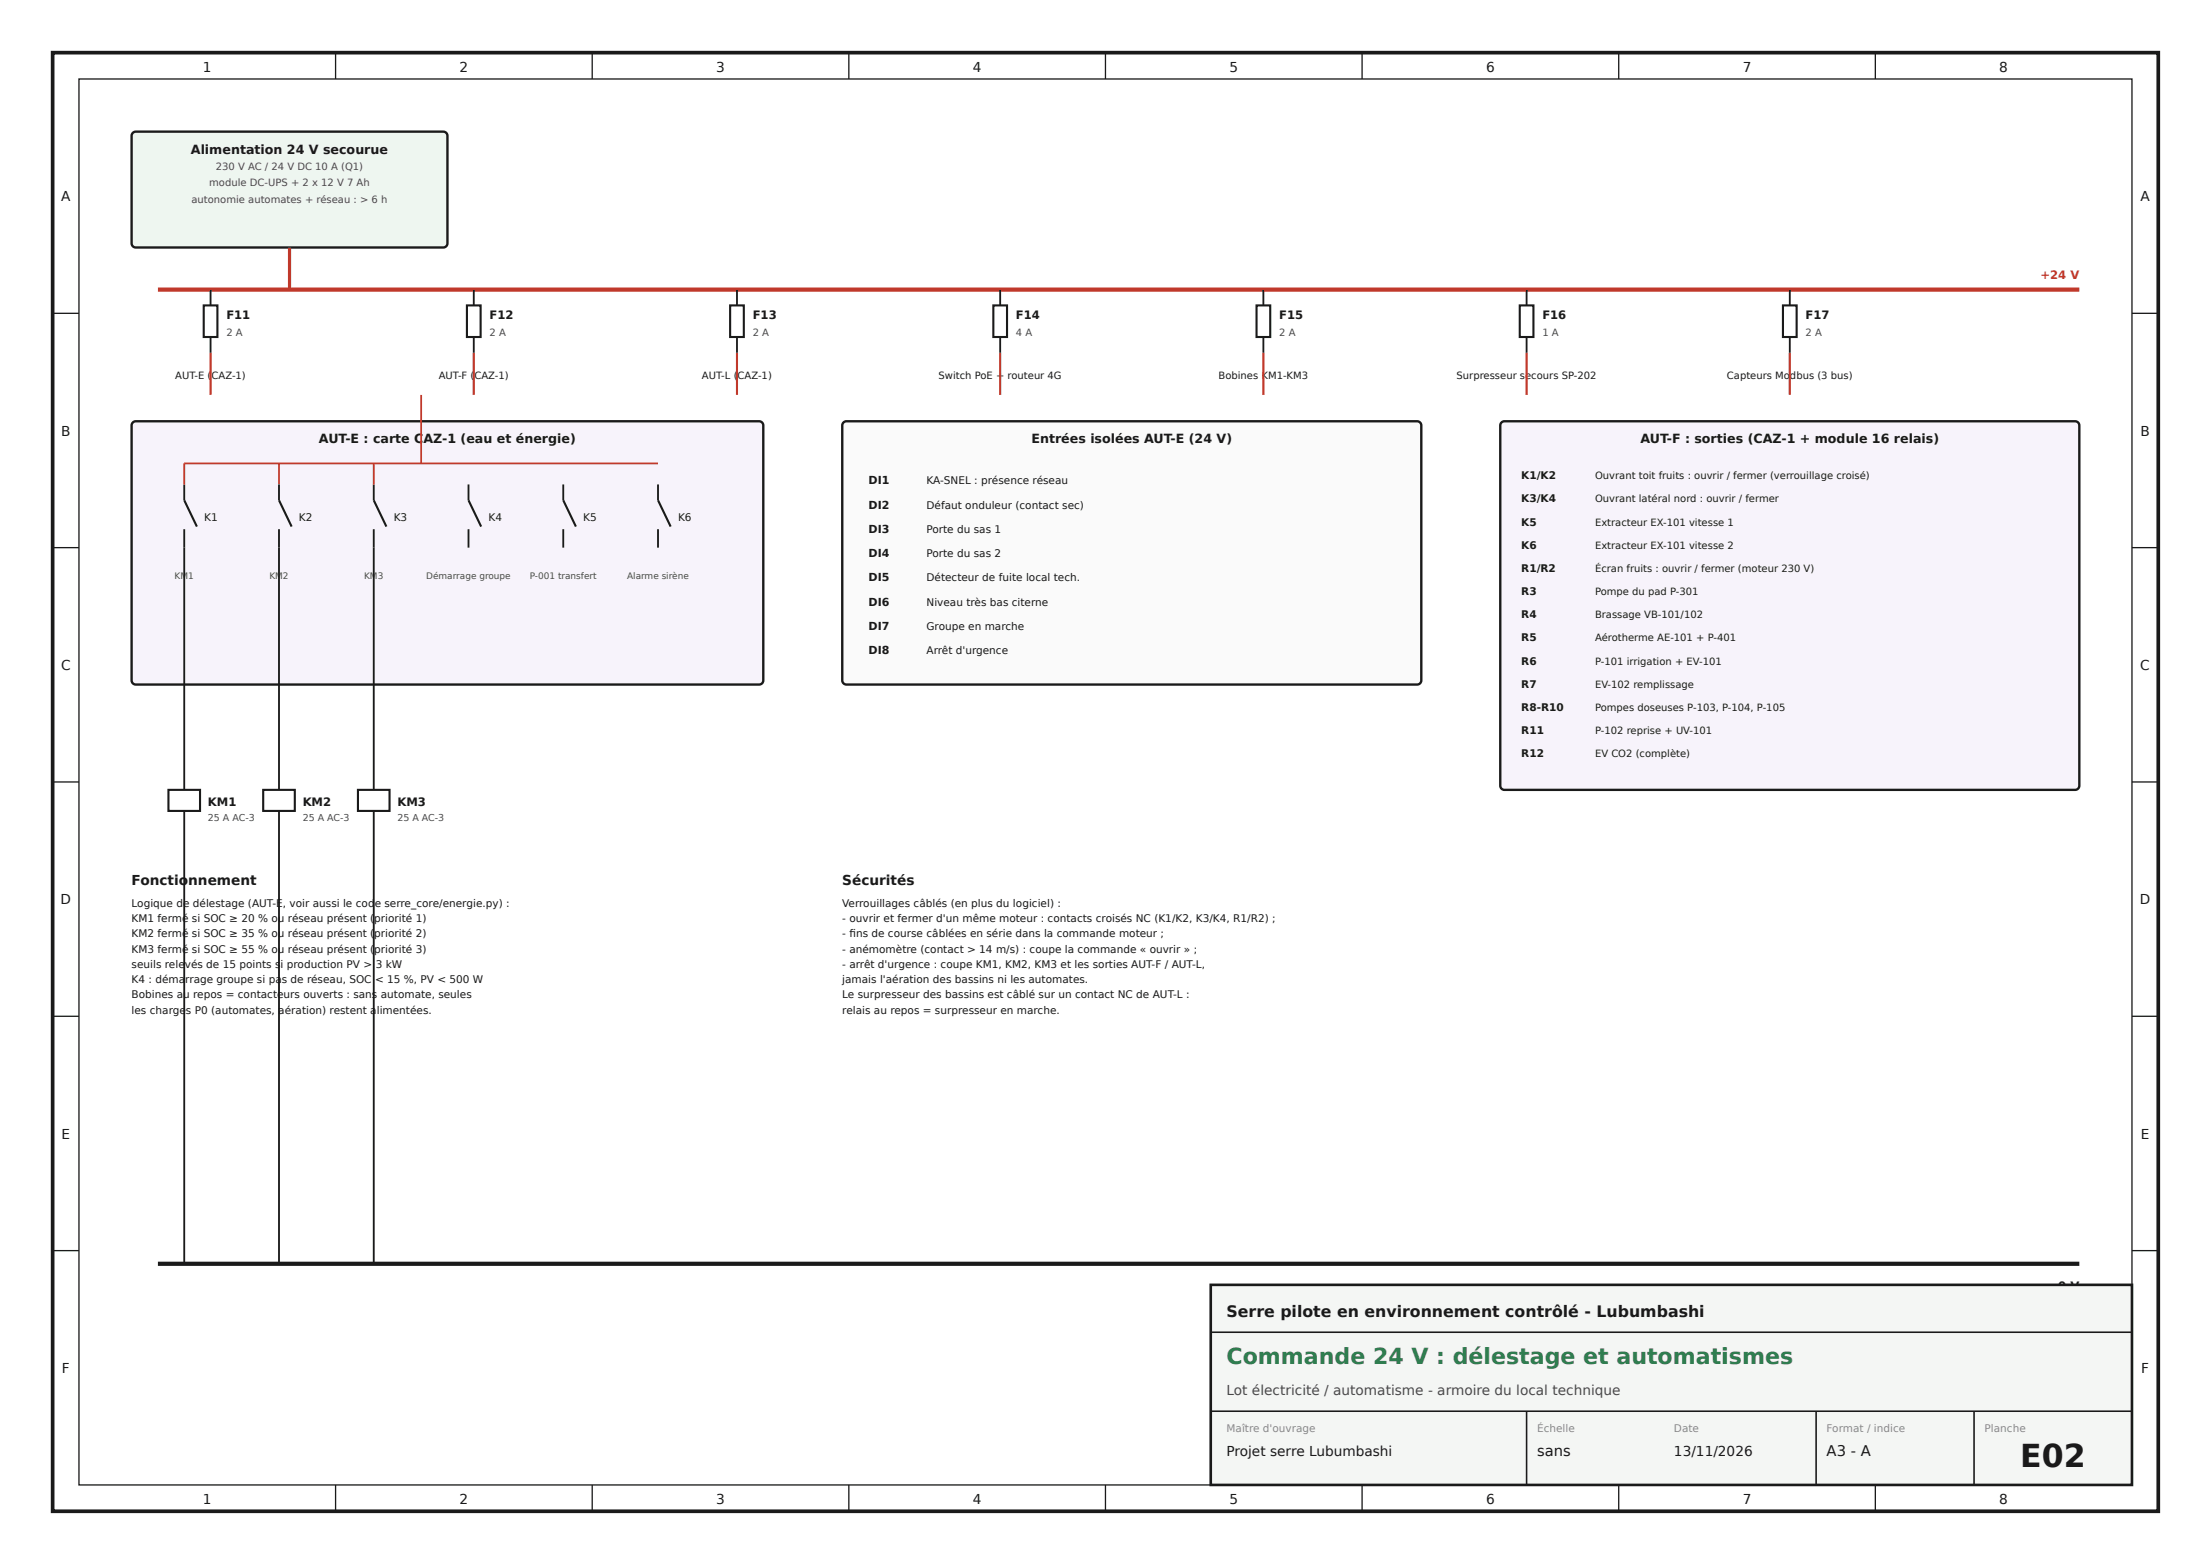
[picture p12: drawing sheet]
<svg xmlns="http://www.w3.org/2000/svg" width="420mm" height="297mm" viewBox="0 0 420 297" stroke-linecap="round" stroke-linejoin="round" font-family="sans-serif">
<defs><g id="words">
<text font-size="6" fill="#1a1a1a" x="383.8" y="278.5">E02</text>
<text font-size="4.2" fill="#2f7d4f" x="233" y="259">Commande 24 V : délestage et automatismes</text>
<text font-size="3" fill="#1a1a1a" x="233" y="250.2">Serre pilote en environnement contrôlé - Lubumbashi</text>
<g font-size="2.8" fill="#1a1a1a">
<text x="292" y="276.5">sans</text>
<text x="347" y="276.5">A3 - A</text>
</g>
<g font-size="2.6" fill="#1a1a1a">
<text x="38.6" y="13.6">1</text>
<text x="87.3" y="13.6">2</text>
<text x="136" y="13.6">3</text>
<text x="184.8" y="13.6">4</text>
<text x="233.5" y="13.6">5</text>
<text x="282.3" y="13.6">6</text>
<text x="331" y="13.6">7</text>
<text x="379.8" y="13.6">8</text>
<text x="11.6" y="38.2">A</text>
<text x="406.6" y="38.2">A</text>
<text x="11.6" y="82.7">B</text>
<text x="406.6" y="82.7">B</text>
<text x="11.6" y="127.2">C</text>
<text x="406.6" y="127.2">C</text>
<text x="25" y="168">Fonctio</text>
<text x="35.8" y="168">nnement</text>
<text x="160" y="168">Sécurités</text>
<text x="11.5" y="171.7">D</text>
<text x="406.5" y="171.7">D</text>
<text x="11.7" y="216.2">E</text>
<text x="406.7" y="216.2">E</text>
<text x="11.7" y="260.7">F</text>
<text x="406.7" y="260.7">F</text>
<text x="233" y="276.5">Projet serre Lubumbashi</text>
<text x="318" y="276.5">13/11/2026</text>
<text x="38.6" y="285.6">1</text>
<text x="87.3" y="285.6">2</text>
<text x="136" y="285.6">3</text>
<text x="184.8" y="285.6">4</text>
<text x="233.5" y="285.6">5</text>
<text x="282.3" y="285.6">6</text>
<text x="331" y="285.6">7</text>
<text x="379.8" y="285.6">8</text>
</g>
<text font-size="2.6" fill="#4a4a4a" x="233" y="265">Lot électricité / automatisme - armoire du local technique</text>
<g font-size="2.4" fill="#1a1a1a">
<text x="36.3" y="29.2">Alimentation 24 V secourue</text>
<text x="60.6" y="84.2">AUT-E : carte C</text>
<text x="80.5" y="84.2">AZ-1 (eau et énergie)</text>
<text x="195.9" y="84.2">Entrées isolées AUT-E (24 V)</text>
<text x="311.6" y="84.2">AUT-F : sorties (CAZ-1 + module 16 relais)</text>
</g>
<text font-size="2.2" fill="#c0392b" x="387.6" y="53">+24 V</text>
<g font-size="2.2" fill="#1a1a1a">
<text x="43" y="60.5">F11</text>
<text x="93" y="60.5">F12</text>
<text x="143" y="60.5">F13</text>
<text x="193" y="60.5">F14</text>
<text x="243" y="60.5">F15</text>
<text x="293" y="60.5">F16</text>
<text x="343" y="60.5">F17</text>
<text x="39.5" y="153">KM1</text>
<text x="57.5" y="153">KM2</text>
<text x="75.5" y="153">KM3</text>
<text x="391" y="245">0 V</text>
</g>
<g font-size="2.1" fill="#1a1a1a">
<text x="165" y="92">DI1</text>
<text x="165" y="96.6">DI2</text>
<text x="165" y="101.2">DI3</text>
<text x="165" y="105.8">DI4</text>
<text x="165" y="110.4">DI5</text>
<text x="165" y="115">DI6</text>
<text x="165" y="119.6">DI7</text>
<text x="165" y="124.2">DI8</text>
</g>
<g font-size="2" fill="#1a1a1a">
<text x="176" y="92">KA-SNEL : présence réseau</text>
<text x="289" y="91">K1/K2</text>
<text x="289" y="95.4">K3/K4</text>
<text x="38.8" y="99">K1</text>
<text x="56.8" y="99">K2</text>
<text x="74.8" y="99">K3</text>
<text x="92.8" y="99">K4</text>
<text x="110.8" y="99">K5</text>
<text x="128.8" y="99">K6</text>
<text x="176" y="96.6">Défaut onduleur (contact sec)</text>
<text x="176" y="101.2">Porte du sas 1</text>
<text x="289" y="99.8">K5</text>
<text x="176" y="105.8">Porte du sas 2</text>
<text x="289" y="104.2">K6</text>
<text x="176" y="110.4">Détecteur de fuite local tech.</text>
<text x="289" y="108.6">R1/R2</text>
<text x="289" y="113">R3</text>
<text x="176" y="115">Niveau très bas citerne</text>
<text x="176" y="119.6">Groupe en marche</text>
<text x="289" y="117.4">R4</text>
<text x="176" y="124.2">Arrêt d'urgence</text>
<text x="289" y="121.8">R5</text>
<text x="289" y="126.2">R6</text>
<text x="289" y="130.6">R7</text>
<text x="289" y="135">R8-R10</text>
<text x="289" y="139.4">R11</text>
<text x="289" y="143.8">R12</text>
<text x="25" y="172.2">Logique de délestage (AUT-E, voir aussi le cod</text>
<text x="71.2" y="172.2">e serre_core/energie.py) :</text>
<text x="160" y="172.2">Verrouillages câblés (en plus du logiciel) :</text>
<text x="25" y="175.1">KM1 fermé si SOC ≥ 20 % ou réseau présent (</text>
<text x="25" y="178">KM2 fermé si SOC ≥ 35 % ou réseau présent (</text>
<text x="71.1" y="175.1">priorité 1)</text>
<text x="71.1" y="178">priorité 2)</text>
<text x="160" y="175.1">- ouvrir et fermer d'un même moteur : contacts croisés NC (K1/K2, K3/K4, R1/R2) ;</text>
<text x="160" y="178">- fi ns de course câblées en série dans la commande moteur ;</text>
<text x="25" y="180.9">KM3 fermé si SOC ≥ 55 % ou réseau présent (</text>
<text x="25" y="183.8">seuils rele</text>
<text x="35.1" y="183.8">vés de 15 points s</text>
<text x="53.3" y="183.8">i production PV &gt;</text>
<text x="71.1" y="180.9">priorité 3)</text>
<text x="71.4" y="183.8">3 kW</text>
<text x="160" y="180.9">- anémomètre (contact &gt; 14 m/s) : coupe la commande « ouvrir » ;</text>
<text x="160" y="183.8">- arrêt d'urgence : coupe KM1, KM2, KM3 et les sorties AUT-F / AUT-L,</text>
<text x="25" y="186.7">K4 : déma</text>
<text x="25" y="189.6">Bobines au repos = contacteurs ouverts : sans automate, seules</text>
<text x="35.2" y="186.7">rrage groupe si pa</text>
<text x="53.5" y="186.7">s de réseau, SOC</text>
<text x="71.2" y="186.7">&lt; 15 %, PV &lt; 500 W</text>
<text x="160" y="186.7">jamais l'aération des bassins ni les automates.</text>
<text x="160" y="189.6">Le surpresseur des bassins est câblé sur un contact NC de AUT-L :</text>
<text x="25" y="192.5">les charge</text>
<text x="35.3" y="192.5">s P0 (automates, aération) restent a</text>
<text x="71.6" y="192.5">limentées.</text>
<text x="160" y="192.5">relais au repos = surpresseur en marche.</text>
</g>
<g font-size="2" fill="#8a8a8a">
<text x="233" y="272">Maître d'ouvrage</text>
<text x="292" y="272">Échelle</text>
<text x="318" y="272">Date</text>
<text x="347" y="272">Format / indice</text>
<text x="377" y="272">Planche</text>
</g>
<g font-size="1.9" fill="#4a4a4a">
<text x="39.8" y="35.4">module DC-UPS + 2 x 12 V 7 Ah</text>
<text x="41" y="32.3">230 V AC / 24 V DC 10 A (Q1)</text>
<text x="36.4" y="38.5">autonomie automates + réseau : &gt; 6 h</text>
<text x="43" y="63.8">2 A</text>
<text x="93" y="63.8">2 A</text>
<text x="143" y="63.8">2 A</text>
<text x="193" y="63.8">4 A</text>
<text x="243" y="63.8">2 A</text>
<text x="293" y="63.8">1 A</text>
<text x="343" y="63.8">2 A</text>
</g>
<g font-size="1.9" fill="#1a1a1a">
<text x="33.3" y="72">AUT-E (</text>
<text x="40.2" y="72">CAZ-1)</text>
<text x="83.3" y="72">AUT-F (</text>
<text x="90.1" y="72">CAZ-1)</text>
<text x="133.4" y="72">AUT-L (</text>
<text x="140.1" y="72">CAZ-1)</text>
<text x="178.3" y="72">Switch PoE + routeur 4G</text>
<text x="231.5" y="72">Bobines KM1-KM3</text>
<text x="276.7" y="72">Surpresseur secours SP-202</text>
<text x="328.1" y="72">Capteurs Mo</text>
<text x="340" y="72">dbus (3 bus)</text>
<text x="303" y="91">Ouvrant toit fruits : ouvrir / fermer (verrouillage croisé)</text>
<text x="303" y="95.4">Ouvrant latéral nord : ouvrir / fermer</text>
<text x="303" y="99.8">Extracteur EX-101 vitesse 1</text>
<text x="303" y="104.2">Extracteur EX-101 vitesse 2</text>
<text x="303" y="108.6">Écran fruits : ouvrir / fermer (moteur 230 V)</text>
<text x="303" y="113">Pompe du pad P-301</text>
<text x="303" y="117.4">Brassage VB-101/102</text>
<text x="303" y="121.8">Aérotherme AE-101 + P-401</text>
<text x="303" y="126.2">P-101 irrigation + EV-101</text>
<text x="303" y="130.6">EV-102 remplissage</text>
<text x="303" y="135">Pompes doseuses P-103, P-104, P-105</text>
<text x="303" y="139.4">P-102 reprise + UV-101</text>
<text x="303" y="143.8">EV CO2 (complète)</text>
</g>
<g font-size="1.8" fill="#4a4a4a">
<text x="39.5" y="156">25 A AC-3</text>
<text x="57.5" y="156">25 A AC-3</text>
<text x="75.5" y="156">25 A AC-3</text>
</g>
<g font-size="1.7" fill="#4a4a4a">
<text x="33.2" y="110">KM1</text>
<text x="51.2" y="110">KM2</text>
<text x="69.2" y="110">KM3</text>
<text x="81" y="110">Démarrage groupe</text>
<text x="100.6" y="110">P-001 transfert</text>
<text x="119.1" y="110">Alarme sirène</text>
</g>
</g></defs>
<path d="M25.2 25.2l.6-.2h58.4a.8 .8 0 0 1 .8 .8v20.4a.8 .8 0 0 1-.8 .8h-58.4a.8 .8 0 0 1-.8-.8v-20.4z" fill="#eef6f0"/>
<path d="M25.2 25.2l.6-.2h58.4a.8 .8 0 0 1 .8 .8v20.4a.8 .8 0 0 1-.8 .8h-58.4a.8 .8 0 0 1-.8-.8v-20.4z" fill="none" stroke="#1a1a1a" stroke-width=".45"/>
<path d="M55 47v8" fill="none" stroke="#c0392b" stroke-width=".6"/>
<path d="M30 55h365" fill="none" stroke="#c0392b" stroke-width=".8" stroke-linecap="butt"/>
<path d="M30 240h365" fill="none" stroke="#1a1a1a" stroke-width=".8" stroke-linecap="butt"/>
<path d="M40 55v12" fill="none" stroke="#1a1a1a" stroke-width=".35"/>
<path d="M38.7 58h2.6v6h-2.6z" fill="#fff"/>
<path d="M38.7 58h2.6v6h-2.6z" fill="none" stroke="#1a1a1a" stroke-width=".4"/>
<path d="M40 67v8" fill="none" stroke="#c0392b" stroke-width=".4"/>
<path d="M90 55v12" fill="none" stroke="#1a1a1a" stroke-width=".35"/>
<path d="M88.7 58h2.6v6h-2.6z" fill="#fff"/>
<path d="M88.7 58h2.6v6h-2.6z" fill="none" stroke="#1a1a1a" stroke-width=".4"/>
<path d="M90 67v8" fill="none" stroke="#c0392b" stroke-width=".4"/>
<path d="M140 55v12" fill="none" stroke="#1a1a1a" stroke-width=".35"/>
<path d="M138.7 58h2.6v6h-2.6z" fill="#fff"/>
<path d="M138.7 58h2.6v6h-2.6z" fill="none" stroke="#1a1a1a" stroke-width=".4"/>
<path d="M140 67v8" fill="none" stroke="#c0392b" stroke-width=".4"/>
<path d="M190 55v12" fill="none" stroke="#1a1a1a" stroke-width=".35"/>
<path d="M188.7 58h2.6v6h-2.6z" fill="#fff"/>
<path d="M188.7 58h2.6v6h-2.6z" fill="none" stroke="#1a1a1a" stroke-width=".4"/>
<path d="M190 67v8" fill="none" stroke="#c0392b" stroke-width=".4"/>
<path d="M240 55v12" fill="none" stroke="#1a1a1a" stroke-width=".35"/>
<path d="M238.7 58h2.6v6h-2.6z" fill="#fff"/>
<path d="M238.7 58h2.6v6h-2.6z" fill="none" stroke="#1a1a1a" stroke-width=".4"/>
<path d="M240 67v8" fill="none" stroke="#c0392b" stroke-width=".4"/>
<path d="M290 55v12" fill="none" stroke="#1a1a1a" stroke-width=".35"/>
<path d="M288.7 58h2.6v6h-2.6z" fill="#fff"/>
<path d="M288.7 58h2.6v6h-2.6z" fill="none" stroke="#1a1a1a" stroke-width=".4"/>
<path d="M290 67v8" fill="none" stroke="#c0392b" stroke-width=".4"/>
<path d="M340 55v12" fill="none" stroke="#1a1a1a" stroke-width=".35"/>
<path d="M338.7 58h2.6v6h-2.6z" fill="#fff"/>
<path d="M338.7 58h2.6v6h-2.6z" fill="none" stroke="#1a1a1a" stroke-width=".4"/>
<path d="M340 67v8" fill="none" stroke="#c0392b" stroke-width=".4"/>
<path d="M25.2 80.2l.6-.2h118.4a.8 .8 0 0 1 .8 .8v48.4a.8 .8 0 0 1-.8 .8h-118.4a.8 .8 0 0 1-.8-.8v-48.4z" fill="#f7f3fb"/>
<path d="M25.2 80.2l.6-.2h118.4a.8 .8 0 0 1 .8 .8v48.4a.8 .8 0 0 1-.8 .8h-118.4a.8 .8 0 0 1-.8-.8v-48.4z" fill="none" stroke="#1a1a1a" stroke-width=".45"/>
<path d="M35 92v3M53 92v3M71 92v3M89 92v3M107 92v3M125 92v3M35 100.5v49.5M53 100.5v3.5M71 100.5v3.5M89 100.5v3.5M107 100.5v3.5M125 100.5v3.5" fill="none" stroke="#1a1a1a" stroke-width=".35"/>
<path d="M35 95l2.4 5M53 95l2.4 5M71 95l2.4 5M89 95l2.4 5M107 95l2.4 5M125 95l2.4 5" fill="none" stroke="#1a1a1a" stroke-width=".4"/>
<path d="M35 88v4" fill="none" stroke="#c0392b" stroke-width=".35"/>
<path d="M32 150h6v4h-6z" fill="#fff"/>
<path d="M32 150h6v4h-6z" fill="none" stroke="#1a1a1a" stroke-width=".4"/>
<path d="M53 104v46M35 154v86" fill="none" stroke="#1a1a1a" stroke-width=".35"/>
<path d="M53 88v4" fill="none" stroke="#c0392b" stroke-width=".35"/>
<path d="M50 150h6v4h-6z" fill="#fff"/>
<path d="M50 150h6v4h-6z" fill="none" stroke="#1a1a1a" stroke-width=".4"/>
<path d="M71 104v46M53 154v86" fill="none" stroke="#1a1a1a" stroke-width=".35"/>
<path d="M71 88v4" fill="none" stroke="#c0392b" stroke-width=".35"/>
<path d="M68 150h6v4h-6z" fill="#fff"/>
<path d="M68 150h6v4h-6z" fill="none" stroke="#1a1a1a" stroke-width=".4"/>
<path d="M71 154v86" fill="none" stroke="#1a1a1a" stroke-width=".35"/>
<path d="M80 75v13M35 88h90" fill="none" stroke="#c0392b" stroke-width=".35"/>
<path d="M160.2 80.2l.6-.2h108.4a.8 .8 0 0 1 .8 .8v48.4a.8 .8 0 0 1-.8 .8h-108.4a.8 .8 0 0 1-.8-.8v-48.4z" fill="#fafafa"/>
<path d="M160.2 80.2l.6-.2h108.4a.8 .8 0 0 1 .8 .8v48.4a.8 .8 0 0 1-.8 .8h-108.4a.8 .8 0 0 1-.8-.8v-48.4z" fill="none" stroke="#1a1a1a" stroke-width=".45"/>
<path d="M285.2 80.2l.6-.2h108.4a.8 .8 0 0 1 .8 .8v68.4a.8 .8 0 0 1-.8 .8h-108.4a.8 .8 0 0 1-.8-.8v-68.4z" fill="#f7f3fb"/>
<path d="M285.2 80.2l.6-.2h108.4a.8 .8 0 0 1 .8 .8v68.4a.8 .8 0 0 1-.8 .8h-108.4a.8 .8 0 0 1-.8-.8v-68.4z" fill="none" stroke="#1a1a1a" stroke-width=".45"/>
<path d="M10 10h400v277h-400z" fill="none" stroke="#1a1a1a" stroke-width=".7" stroke-linecap="butt"/>
<g fill="none" stroke="#1a1a1a" stroke-width=".25">
<path d="M15 15h390v267h-390zM63.7 10v5M112.5 10v5M161.2 10v5M210 10v5M258.7 10v5M307.5 10v5M356.2 10v5M10 59.5h5M405 59.5h5M10 104h5M405 104h5"/>
<path d="M10 148.5h5M405 148.5h5M10 193h5M405 193h5M10 237.5h5M405 237.5h5M63.7 282v5M112.5 282v5M161.2 282v5M210 282v5M258.7 282v5M307.5 282v5"/>
<path d="M356.2 282v5"/>
</g>
<path d="M230 244h175v38h-175z" fill="#f4f6f4"/>
<path d="M230 244h175v38h-175z" fill="none" stroke="#1a1a1a" stroke-width=".5"/>
<path d="M230 253h175M230 268h175M290 268v14M345 268v14M375 268v14" fill="none" stroke="#1a1a1a" stroke-width=".3"/>
<use href="#words"/>
</svg>
